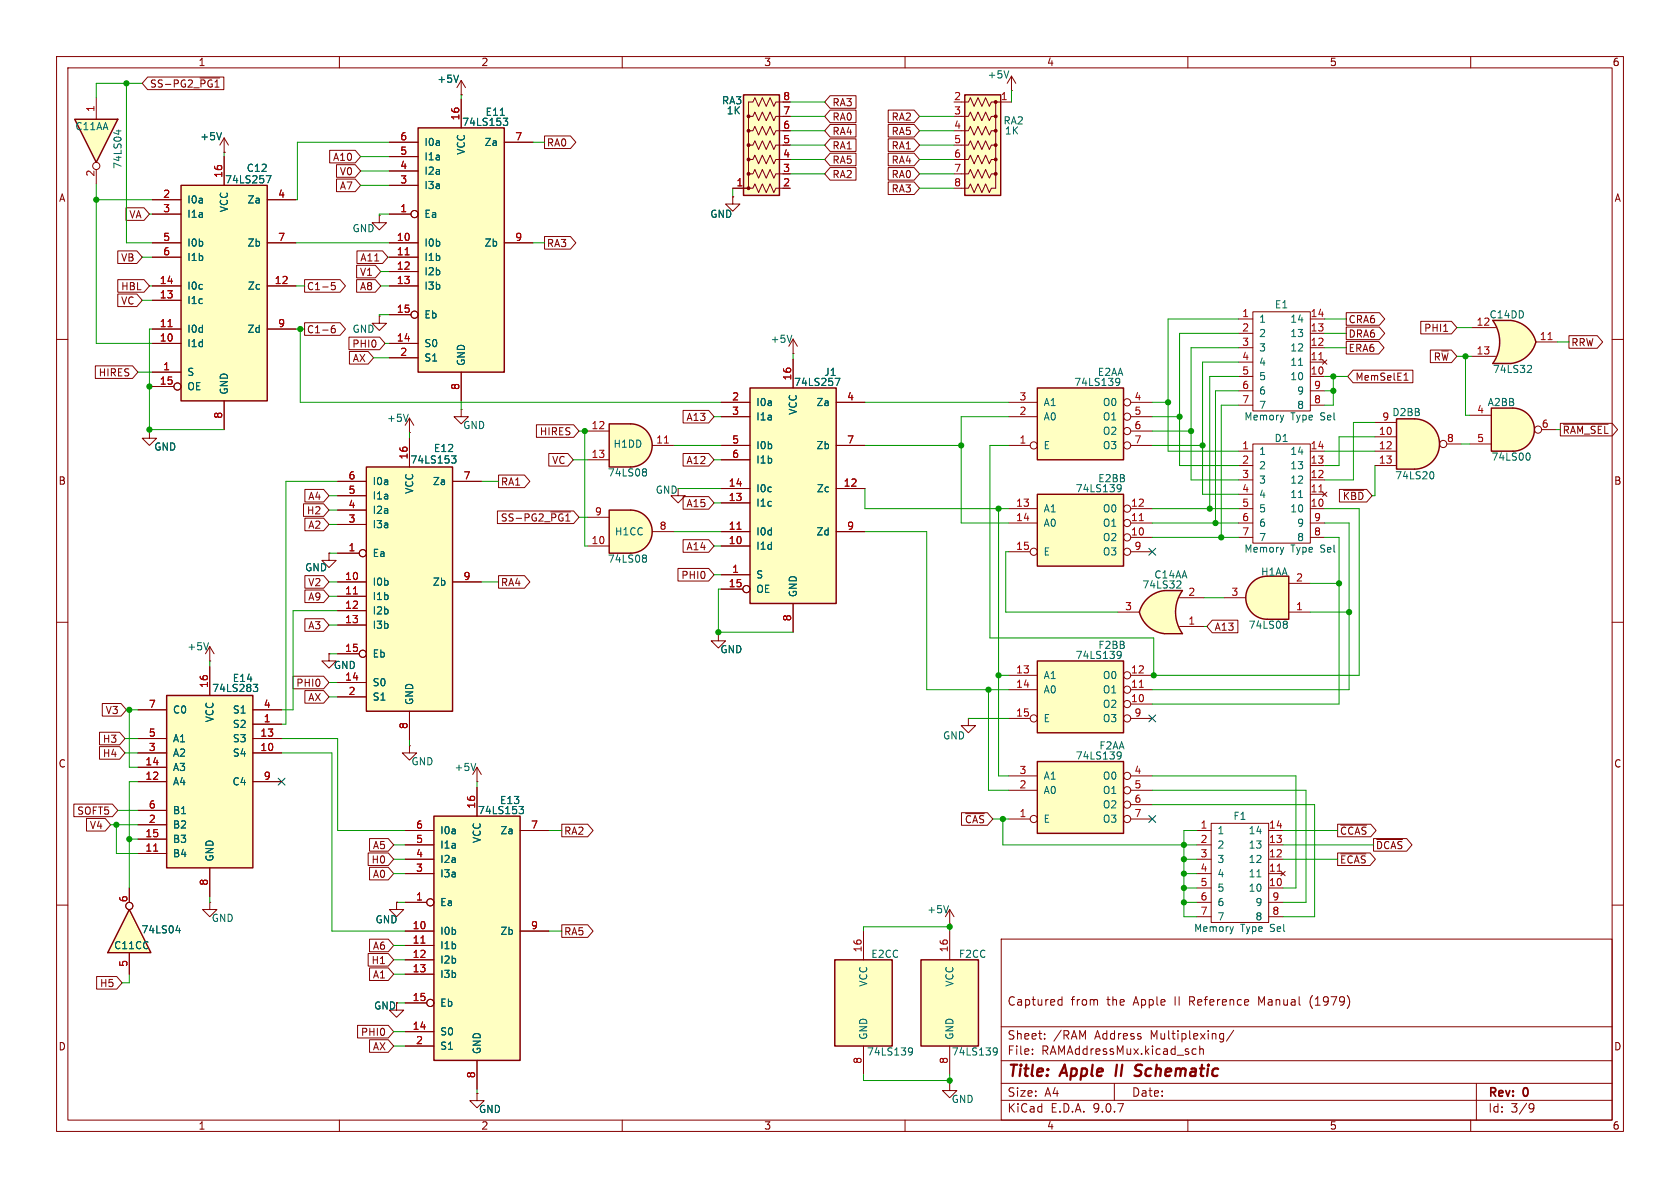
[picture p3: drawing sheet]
<svg xmlns="http://www.w3.org/2000/svg" width="297mm" height="210mm" viewBox="0 0 297 210" stroke-linecap="round" stroke-linejoin="round" font-family="sans-serif">
<defs><g id="words">
<g font-size="2.8" fill="#840000">
<text x="178" y="190.9">Title:</text>
<text x="187.7" y="190.9">Apple</text>
<text x="198.1" y="190.9">II</text>
<text x="202.3" y="190.9">Schematic</text>
</g>
<g font-size="2.1" fill="#840000">
<text x="178" y="178">Captured</text>
<text x="189.3" y="178">from</text>
<text x="195.7" y="178">the</text>
<text x="200.5" y="178">Apple</text>
<text x="207.9" y="178">II</text>
<text x="210.6" y="178">Reference</text>
<text x="223" y="178">Manual</text>
<text x="232.2" y="178">(1979)</text>
<text x="178" y="184">Sheet:</text>
<text x="186.2" y="184">/RAM</text>
<text x="193.6" y="184">Address</text>
<text x="203.5" y="184">Multiplexing/</text>
<text x="178" y="186.7">File:</text>
<text x="184.1" y="186.7">RAMAddressMux.kicad_sch</text>
<text x="178" y="196.9">KiCad</text>
<text x="178" y="194.1">Size:</text>
<text x="184.7" y="194.1">A4</text>
<text x="185.7" y="196.9">E.D.A.</text>
<text x="193.3" y="196.9">9.0.7</text>
<text x="200" y="194.1">Date:</text>
<text x="263" y="194.3">Rev:</text>
<text x="263" y="196.9">Id:</text>
<text x="267.1" y="196.9">3/9</text>
<text x="269.4" y="194.3">0</text>
</g>
<g font-size="1.8" fill="#840000">
<text x="35" y="11.9">1</text>
<text x="85" y="11.9">2</text>
<text x="135" y="11.9">3</text>
<text x="185" y="11.9">4</text>
<text x="235" y="11.9">5</text>
<text x="285" y="11.9">6</text>
<text x="26.4" y="15.7">SS-PG2_~{PG1}</text>
<text x="147.1" y="19">RA3</text>
<text x="147.1" y="21.5">RA0</text>
<text x="157.5" y="21.5">RA2</text>
<text x="58.8" y="28.6">A10</text>
<text x="96.6" y="26.1">RA0</text>
<text x="147.1" y="24.1">RA4</text>
<text x="147.1" y="26.6">RA1</text>
<text x="147.1" y="29.1">RA5</text>
<text x="157.5" y="24.1">RA5</text>
<text x="157.5" y="26.6">RA1</text>
<text x="157.5" y="29.1">RA4</text>
<text x="10.3" y="35.9">A</text>
<text x="60" y="33.7">A7</text>
<text x="60" y="31.2">V0</text>
<text x="147.1" y="31.7">RA2</text>
<text x="157.5" y="34.2">RA3</text>
<text x="157.5" y="31.7">RA0</text>
<text x="285.3" y="35.9">A</text>
<text x="22.8" y="38.8">VA</text>
<text x="21.3" y="46.4">VB</text>
<text x="63.6" y="46.4">A11</text>
<text x="96.6" y="43.9">RA3</text>
<text x="21.3" y="51.5">HBL</text>
<text x="54.2" y="51.5">C1-5</text>
<text x="63.5" y="51.5">A8</text>
<text x="63.5" y="49">V1</text>
<text x="21.3" y="54">VC</text>
<text x="54.2" y="59.1">C1-6</text>
<text x="238.3" y="59.9">DRA6</text>
<text x="238.3" y="57.3">CRA6</text>
<text x="251.7" y="58.9">PHI1</text>
<text x="62.2" y="61.7">PHI0</text>
<text x="62.3" y="64.2">AX</text>
<text x="238.3" y="62.4">ERA6</text>
<text x="253.4" y="63.9">R~{W}</text>
<text x="277.7" y="61.4">RRW</text>
<text x="17.3" y="66.7">HIRES</text>
<text x="239.5" y="67.5">MemSelE1</text>
<text x="95.3" y="77.2">HIRES</text>
<text x="121.3" y="74.6">A13</text>
<text x="276.2" y="76.9">~{RAM_SEL}</text>
<text x="97.5" y="82.2">VC</text>
<text x="121.3" y="82.2">A12</text>
<text x="10.3" y="85.9">B</text>
<text x="54.4" y="88.6">A4</text>
<text x="88.5" y="86">RA1</text>
<text x="121.3" y="89.9">A15</text>
<text x="285.3" y="85.9">B</text>
<text x="54.2" y="91.1">H2</text>
<text x="54.4" y="93.7">A2</text>
<text x="88.4" y="92.4">SS-PG2_~{PG1}</text>
<text x="121.3" y="97.5">A14</text>
<text x="54.4" y="106.4">A9</text>
<text x="54.4" y="103.8">V2</text>
<text x="88.5" y="103.8">RA4</text>
<text x="120.3" y="102.6">PHI0</text>
<text x="54.4" y="111.4">A3</text>
<text x="214.6" y="111.7">A13</text>
<text x="52.3" y="121.6">PHI0</text>
<text x="54.4" y="124.1">AX</text>
<text x="18.1" y="131.5">H3</text>
<text x="18.6" y="126.4">V3</text>
<text x="10.3" y="135.9">C</text>
<text x="18.1" y="134.1">H4</text>
<text x="285.3" y="135.9">C</text>
<text x="13.5" y="144.2">SOFT5</text>
<text x="15.8" y="146.8">V4</text>
<text x="99.6" y="147.8">RA2</text>
<text x="170.5" y="145.7">~{CAS}</text>
<text x="236.8" y="147.8">~{CCAS}</text>
<text x="65.6" y="152.8">H0</text>
<text x="65.8" y="150.3">A5</text>
<text x="65.8" y="155.4">A0</text>
<text x="236.8" y="152.8">~{ECAS}</text>
<text x="243.1" y="150.3">~{DCAS}</text>
<text x="99.6" y="165.5">RA5</text>
<text x="65.6" y="170.6">H1</text>
<text x="65.8" y="173.2">A1</text>
<text x="65.8" y="168.1">A6</text>
<text x="17.6" y="174.7">H5</text>
<text x="66" y="178.7">GND</text>
<text x="10.3" y="185.9">D</text>
<text x="63.7" y="183.3">PHI0</text>
<text x="65.8" y="185.9">AX</text>
<text x="285.3" y="185.9">D</text>
<text x="35" y="199.9">1</text>
<text x="85" y="199.9">2</text>
<text x="135" y="199.9">3</text>
<text x="185" y="199.9">4</text>
<text x="235" y="199.9">5</text>
<text x="285" y="199.9">6</text>
</g>
<g font-size="1.8" fill="#006464">
<text x="77.2" y="14.8">+5V</text>
<text x="174.5" y="14.1">+5V</text>
<text x="13.2" y="23.2">C11AA</text>
<text x="81.6" y="22.5">74LS153</text>
<text x="85.7" y="20.7">E11</text>
<text x="127.5" y="18.6">RA3</text>
<text x="128.4" y="20.4">1K</text>
<text x="177.3" y="22.2">RA2</text>
<text x="177.6" y="24">1K</text>
<text x="21.7" y="30" transform="rotate(-90 21.7 30)">74LS04</text>
<text x="35.3" y="25">+5V</text>
<text x="74.9" y="26">I0a</text>
<text x="74.9" y="28.5">I1a</text>
<text x="82.4" y="27.5" transform="rotate(-90 82.4 27.5)">VCC</text>
<text x="85.6" y="26">Za</text>
<text x="39.7" y="32.6">74LS257</text>
<text x="43.5" y="30.6">C12</text>
<text x="74.9" y="31.1">I2a</text>
<text x="74.9" y="33.6">I3a</text>
<text x="33" y="36.2">I0a</text>
<text x="33" y="38.7">I1a</text>
<text x="40.5" y="37.6" transform="rotate(-90 40.5 37.6)">VCC</text>
<text x="43.7" y="36.2">Za</text>
<text x="62.2" y="41.2">GND</text>
<text x="74.9" y="38.7">Ea</text>
<text x="125.5" y="38.7">GND</text>
<text x="33" y="43.8">I0b</text>
<text x="33" y="46.3">I1b</text>
<text x="43.7" y="43.8">Zb</text>
<text x="74.9" y="43.8">I0b</text>
<text x="74.9" y="46.3">I1b</text>
<text x="85.6" y="43.8">Zb</text>
<text x="33" y="51.4">I0c</text>
<text x="33" y="53.9">I1c</text>
<text x="43.7" y="51.4">Zc</text>
<text x="74.9" y="48.9">I2b</text>
<text x="74.9" y="51.4">I3b</text>
<text x="33" y="59">I0d</text>
<text x="43.7" y="59">Zd</text>
<text x="62.2" y="59">GND</text>
<text x="74.9" y="56.5">Eb</text>
<text x="222.5" y="57.3">1</text>
<text x="222.5" y="59.8">2</text>
<text x="225.3" y="54.7">E1</text>
<text x="228" y="57.3">14</text>
<text x="228" y="59.8">13</text>
<text x="263.2" y="56.5">C14DD</text>
<text x="33" y="61.6">I1d</text>
<text x="74.9" y="61.6">S0</text>
<text x="74.9" y="64.1">S1</text>
<text x="82.4" y="64.8" transform="rotate(-90 82.4 64.8)">GND</text>
<text x="136.1" y="60.8">+5V</text>
<text x="222.5" y="62.3">3</text>
<text x="222.5" y="64.9">4</text>
<text x="228" y="62.3">12</text>
<text x="228" y="64.9">11</text>
<text x="33" y="66.6">S</text>
<text x="33" y="69.2">OE</text>
<text x="40.5" y="69.9" transform="rotate(-90 40.5 69.9)">GND</text>
<text x="133.6" y="72">I0a</text>
<text x="140.3" y="68.4">74LS257</text>
<text x="144.3" y="72">Za</text>
<text x="145.6" y="66.6">J1</text>
<text x="184.4" y="72">A1</text>
<text x="189.8" y="68.4">74LS139</text>
<text x="194" y="66.6">E2AA</text>
<text x="194.9" y="72">O0</text>
<text x="222.5" y="67.4">5</text>
<text x="222.5" y="70">6</text>
<text x="228" y="67.4">10</text>
<text x="229.2" y="70">9</text>
<text x="262.9" y="72">A2BB</text>
<text x="263.8" y="66.1">74LS32</text>
<text x="68.3" y="74.8">+5V</text>
<text x="81.8" y="76">GND</text>
<text x="133.6" y="74.5">I1a</text>
<text x="141.1" y="73.4" transform="rotate(-90 141.1 73.4)">VCC</text>
<text x="184.4" y="74.5">A0</text>
<text x="194.9" y="74.5">O1</text>
<text x="194.9" y="77.1">O2</text>
<text x="219.9" y="74.5">Memory</text>
<text x="222.5" y="72.5">7</text>
<text x="228.2" y="74.5">Type</text>
<text x="229.2" y="72.5">8</text>
<text x="233.5" y="74.5">Sel</text>
<text x="246.1" y="73.8">D2BB</text>
<text x="27.2" y="79.9">GND</text>
<text x="72.5" y="82.1">74LS153</text>
<text x="76.6" y="80.1">E12</text>
<text x="108.4" y="79.3">H1DD</text>
<text x="133.6" y="79.6">I0b</text>
<text x="133.6" y="82.1">I1b</text>
<text x="144.3" y="79.6">Zb</text>
<text x="184.4" y="79.6">E</text>
<text x="194.9" y="79.6">O3</text>
<text x="222.5" y="80.6">1</text>
<text x="222.5" y="83.2">2</text>
<text x="225.2" y="78.3">D1</text>
<text x="228" y="80.6">14</text>
<text x="228" y="83.2">13</text>
<text x="263.6" y="81.6">74LS00</text>
<text x="65.8" y="86">I0a</text>
<text x="65.8" y="88.5">I1a</text>
<text x="73.3" y="87.4" transform="rotate(-90 73.3 87.4)">VCC</text>
<text x="76.4" y="86">Za</text>
<text x="107.4" y="84.4">74LS08</text>
<text x="115.8" y="87.5">GND</text>
<text x="133.6" y="87.2">I0c</text>
<text x="133.6" y="89.8">I1c</text>
<text x="144.3" y="87.2">Zc</text>
<text x="190.1" y="87.2">74LS139</text>
<text x="194" y="85.4">E2BB</text>
<text x="222.5" y="85.7">3</text>
<text x="222.5" y="88.2">4</text>
<text x="228" y="85.7">12</text>
<text x="228" y="88.2">11</text>
<text x="246.6" y="84.9">74LS20</text>
<text x="65.8" y="91">I2a</text>
<text x="65.8" y="93.6">I3a</text>
<text x="108.6" y="94.8">H1CC</text>
<text x="133.6" y="94.8">I0d</text>
<text x="144.3" y="94.8">Zd</text>
<text x="184.4" y="90.8">A1</text>
<text x="184.4" y="93.3">A0</text>
<text x="194.9" y="90.8">O0</text>
<text x="194.9" y="93.3">O1</text>
<text x="194.9" y="95.9">O2</text>
<text x="222.5" y="90.8">5</text>
<text x="222.5" y="93.3">6</text>
<text x="222.5" y="95.9">7</text>
<text x="228" y="90.8">10</text>
<text x="229.2" y="93.3">9</text>
<text x="229.2" y="95.9">8</text>
<text x="53.8" y="101.2">GND</text>
<text x="65.8" y="98.7">Ea</text>
<text x="107.4" y="99.7">74LS08</text>
<text x="133.6" y="97.4">I1d</text>
<text x="184.4" y="98.4">E</text>
<text x="194.9" y="98.4">O3</text>
<text x="219.9" y="97.9">Memory</text>
<text x="222.8" y="102">H1AA</text>
<text x="228.2" y="97.9">Type</text>
<text x="233.5" y="97.9">Sel</text>
<text x="65.8" y="103.7">I0b</text>
<text x="65.8" y="106.3">I1b</text>
<text x="76.4" y="103.7">Zb</text>
<text x="133.6" y="102.5">S</text>
<text x="133.6" y="105">OE</text>
<text x="141.1" y="105.7" transform="rotate(-90 141.1 105.7)">GND</text>
<text x="201.8" y="104.2">74LS32</text>
<text x="204" y="102.5">C14AA</text>
<text x="65.8" y="108.8">I2b</text>
<text x="65.8" y="111.4">I3b</text>
<text x="220.6" y="111.4">74LS08</text>
<text x="33" y="115.2">+5V</text>
<text x="58.9" y="118.5">GND</text>
<text x="65.8" y="116.4">Eb</text>
<text x="127.2" y="115.7">GND</text>
<text x="190.1" y="116.7">74LS139</text>
<text x="194.1" y="114.9">F2BB</text>
<text x="37.4" y="122.5">74LS283</text>
<text x="41" y="120.8">E14</text>
<text x="65.8" y="121.5">S0</text>
<text x="65.8" y="124.1">S1</text>
<text x="73.3" y="124.7" transform="rotate(-90 73.3 124.7)">GND</text>
<text x="184.4" y="120.2">A1</text>
<text x="184.4" y="122.8">A0</text>
<text x="194.9" y="120.2">O0</text>
<text x="194.9" y="122.8">O1</text>
<text x="194.9" y="125.3">O2</text>
<text x="30.5" y="126.3">C0</text>
<text x="30.5" y="131.4">A1</text>
<text x="37.9" y="127.8" transform="rotate(-90 37.9 127.8)">VCC</text>
<text x="41.1" y="126.3">S1</text>
<text x="41.1" y="128.9">S2</text>
<text x="41.1" y="131.4">S3</text>
<text x="166.6" y="130.9">GND</text>
<text x="184.4" y="127.9">E</text>
<text x="194.9" y="127.9">O3</text>
<text x="30.5" y="134">A2</text>
<text x="30.5" y="136.5">A3</text>
<text x="41.1" y="134">S4</text>
<text x="72.6" y="135.5">GND</text>
<text x="80.3" y="136.5">+5V</text>
<text x="190.1" y="134.5">74LS139</text>
<text x="194.3" y="132.7">F2AA</text>
<text x="30.5" y="139">A4</text>
<text x="41" y="139">C4</text>
<text x="88.3" y="142.3">E13</text>
<text x="184.4" y="138">A1</text>
<text x="184.4" y="140.6">A0</text>
<text x="194.9" y="138">O0</text>
<text x="194.9" y="140.6">O1</text>
<text x="194.9" y="143.1">O2</text>
<text x="30.5" y="144.1">B1</text>
<text x="30.5" y="146.7">B2</text>
<text x="30.5" y="149.2">B3</text>
<text x="77.7" y="147.7">I0a</text>
<text x="84.4" y="144.1">74LS153</text>
<text x="85.2" y="149.1" transform="rotate(-90 85.2 149.1)">VCC</text>
<text x="88.4" y="147.7">Za</text>
<text x="184.4" y="145.6">E</text>
<text x="194.9" y="145.6">O3</text>
<text x="215.1" y="147.7">1</text>
<text x="218" y="145.1">F1</text>
<text x="220.6" y="147.7">14</text>
<text x="30.5" y="151.7">B4</text>
<text x="37.9" y="152.4" transform="rotate(-90 37.9 152.4)">GND</text>
<text x="77.7" y="150.2">I1a</text>
<text x="77.7" y="152.8">I2a</text>
<text x="77.7" y="155.3">I3a</text>
<text x="215.1" y="150.2">2</text>
<text x="215.1" y="152.8">3</text>
<text x="215.1" y="155.3">4</text>
<text x="220.6" y="150.2">13</text>
<text x="220.6" y="152.8">12</text>
<text x="220.6" y="155.3">11</text>
<text x="77.7" y="160.4">Ea</text>
<text x="163.8" y="161.6">+5V</text>
<text x="215.1" y="157.8">5</text>
<text x="215.1" y="160.4">6</text>
<text x="220.6" y="157.8">10</text>
<text x="221.9" y="160.4">9</text>
<text x="20.1" y="168">C11CC</text>
<text x="24.9" y="165.2">74LS04</text>
<text x="37.3" y="163.2">GND</text>
<text x="66.3" y="163.4">GND</text>
<text x="77.7" y="165.5">I0b</text>
<text x="77.7" y="168">I1b</text>
<text x="88.4" y="165.5">Zb</text>
<text x="211" y="164.9">Memory</text>
<text x="215.1" y="162.9">7</text>
<text x="219.3" y="164.9">Type</text>
<text x="221.9" y="162.9">8</text>
<text x="224.6" y="164.9">Sel</text>
<text x="77.7" y="170.5">I2b</text>
<text x="77.7" y="173.1">I3b</text>
<text x="153.9" y="169.5">E2CC</text>
<text x="169.4" y="169.5">F2CC</text>
<text x="77.7" y="178.2">Eb</text>
<text x="153.5" y="174.5" transform="rotate(-90 153.5 174.5)">VCC</text>
<text x="168.8" y="174.5" transform="rotate(-90 168.8 174.5)">VCC</text>
<text x="77.7" y="183.2">S0</text>
<text x="77.7" y="185.8">S1</text>
<text x="153.5" y="183.9" transform="rotate(-90 153.5 183.9)">GND</text>
<text x="168.8" y="183.9" transform="rotate(-90 168.8 183.9)">GND</text>
<text x="85.2" y="186.4" transform="rotate(-90 85.2 186.4)">GND</text>
<text x="153.2" y="186.8">74LS139</text>
<text x="168.2" y="186.8">74LS139</text>
<text x="84.6" y="197">GND</text>
<text x="168.1" y="195.2">GND</text>
</g>
<g font-size="1.8" fill="#a90000">
<text x="138.4" y="17.8">8</text>
<text x="168.6" y="17.8">2</text>
<text x="176.8" y="17.8">1</text>
<text x="16.8" y="19.9" transform="rotate(-90 16.8 19.9)">1</text>
<text x="81.3" y="21.4" transform="rotate(-90 81.3 21.4)">16</text>
<text x="138.4" y="22.9">6</text>
<text x="138.4" y="20.3">7</text>
<text x="168.6" y="20.3">3</text>
<text x="168.6" y="22.9">4</text>
<text x="70.7" y="24.9">6</text>
<text x="70.7" y="27.4">5</text>
<text x="70.7" y="30">4</text>
<text x="91" y="24.9">7</text>
<text x="138.4" y="27.9">4</text>
<text x="138.4" y="25.4">5</text>
<text x="168.6" y="25.4">5</text>
<text x="168.6" y="27.9">6</text>
<text x="16.8" y="31.3" transform="rotate(-90 16.8 31.3)">2</text>
<text x="28.8" y="35.1">2</text>
<text x="39.4" y="31.5" transform="rotate(-90 39.4 31.5)">16</text>
<text x="49.1" y="35.1">4</text>
<text x="70.7" y="32.5">3</text>
<text x="130.1" y="33">1</text>
<text x="138.4" y="33">2</text>
<text x="138.4" y="30.5">3</text>
<text x="168.6" y="30.5">7</text>
<text x="168.6" y="33">8</text>
<text x="28.8" y="37.6">3</text>
<text x="70.7" y="37.6">1</text>
<text x="28.8" y="42.7">5</text>
<text x="28.8" y="45.2">6</text>
<text x="49.1" y="42.7">7</text>
<text x="70.1" y="42.7">10</text>
<text x="70.1" y="45.2">11</text>
<text x="70.1" y="47.8">12</text>
<text x="91" y="42.7">9</text>
<text x="28.2" y="50.3">14</text>
<text x="28.2" y="52.8">13</text>
<text x="48.5" y="50.3">12</text>
<text x="70.1" y="50.3">13</text>
<text x="28.2" y="57.9">11</text>
<text x="49.1" y="57.9">9</text>
<text x="70.1" y="55.4">15</text>
<text x="219.5" y="56.1">1</text>
<text x="219.5" y="58.7">2</text>
<text x="231.6" y="56.1">14</text>
<text x="231.6" y="58.7">13</text>
<text x="260.9" y="57.7">12</text>
<text x="28.2" y="60.5">10</text>
<text x="28.8" y="65.5">1</text>
<text x="70.1" y="60.5">14</text>
<text x="70.7" y="63">2</text>
<text x="219.5" y="61.2">3</text>
<text x="219.5" y="63.8">4</text>
<text x="231.6" y="61.2">12</text>
<text x="231.6" y="63.8">11</text>
<text x="260.9" y="62.7">13</text>
<text x="272.1" y="60.2">11</text>
<text x="28.2" y="68.1">15</text>
<text x="81.3" y="69" transform="rotate(-90 81.3 69)">8</text>
<text x="129.3" y="70.9">2</text>
<text x="140" y="67.4" transform="rotate(-90 140 67.4)">16</text>
<text x="149.7" y="70.9">4</text>
<text x="180.1" y="70.9">3</text>
<text x="200.5" y="70.9">4</text>
<text x="219.5" y="66.3">5</text>
<text x="219.5" y="68.8">6</text>
<text x="219.5" y="71.4">7</text>
<text x="231.6" y="66.3">10</text>
<text x="232.2" y="68.8">9</text>
<text x="232.2" y="71.4">8</text>
<text x="39.4" y="74.1" transform="rotate(-90 39.4 74.1)">8</text>
<text x="104.5" y="75.9">12</text>
<text x="129.3" y="73.4">3</text>
<text x="180.1" y="73.4">2</text>
<text x="200.5" y="73.4">5</text>
<text x="200.5" y="75.9">6</text>
<text x="243.7" y="77">10</text>
<text x="244.3" y="74.4">9</text>
<text x="261" y="73.2">4</text>
<text x="272.5" y="75.7">6</text>
<text x="72.1" y="81.3" transform="rotate(-90 72.1 81.3)">16</text>
<text x="104.5" y="81">13</text>
<text x="115.9" y="78.5">11</text>
<text x="129.3" y="78.5">5</text>
<text x="129.3" y="81">6</text>
<text x="149.7" y="78.5">7</text>
<text x="180.1" y="78.5">1</text>
<text x="200.5" y="78.5">7</text>
<text x="219.5" y="79.5">1</text>
<text x="219.5" y="82">2</text>
<text x="231.6" y="79.5">14</text>
<text x="231.6" y="82">13</text>
<text x="243.7" y="79.5">12</text>
<text x="243.7" y="82">13</text>
<text x="255.7" y="78.2">8</text>
<text x="261" y="78.2">5</text>
<text x="61.5" y="84.8">6</text>
<text x="61.5" y="87.4">5</text>
<text x="61.5" y="89.9">4</text>
<text x="81.8" y="84.8">7</text>
<text x="128.7" y="86.1">14</text>
<text x="128.7" y="88.6">13</text>
<text x="149.1" y="86.1">12</text>
<text x="179.5" y="89.7">13</text>
<text x="199.9" y="89.7">12</text>
<text x="219.5" y="84.6">3</text>
<text x="219.5" y="87.1">4</text>
<text x="219.5" y="89.7">5</text>
<text x="231.6" y="84.6">12</text>
<text x="231.6" y="87.1">11</text>
<text x="231.6" y="89.7">10</text>
<text x="61.5" y="92.5">3</text>
<text x="105.1" y="91.2">9</text>
<text x="116.5" y="93.7">8</text>
<text x="128.7" y="93.7">11</text>
<text x="149.7" y="93.7">9</text>
<text x="179.5" y="92.2">14</text>
<text x="199.9" y="92.2">11</text>
<text x="199.9" y="94.7">10</text>
<text x="219.5" y="92.2">6</text>
<text x="219.5" y="94.7">7</text>
<text x="232.2" y="92.2">9</text>
<text x="232.2" y="94.7">8</text>
<text x="61.5" y="97.5">1</text>
<text x="104.5" y="96.3">10</text>
<text x="128.7" y="96.3">10</text>
<text x="129.3" y="101.3">1</text>
<text x="179.5" y="97.3">15</text>
<text x="200.5" y="97.3">9</text>
<text x="60.9" y="102.6">10</text>
<text x="60.9" y="105.2">11</text>
<text x="60.9" y="107.7">12</text>
<text x="81.8" y="102.6">9</text>
<text x="128.7" y="103.9">15</text>
<text x="198.8" y="108">3</text>
<text x="210" y="105.4">2</text>
<text x="217.6" y="105.4">3</text>
<text x="229" y="108">1</text>
<text x="229" y="102.9">2</text>
<text x="60.9" y="110.2">13</text>
<text x="140" y="109.9" transform="rotate(-90 140 109.9)">8</text>
<text x="210" y="110.5">1</text>
<text x="60.9" y="115.3">15</text>
<text x="179.5" y="119.1">13</text>
<text x="199.9" y="119.1">12</text>
<text x="26.2" y="125.2">7</text>
<text x="36.8" y="121.7" transform="rotate(-90 36.8 121.7)">16</text>
<text x="46.5" y="125.2">4</text>
<text x="60.9" y="120.4">14</text>
<text x="61.5" y="122.9">2</text>
<text x="179.5" y="121.7">14</text>
<text x="199.9" y="121.7">11</text>
<text x="199.9" y="124.2">10</text>
<text x="26.2" y="130.3">5</text>
<text x="45.9" y="130.3">13</text>
<text x="46.5" y="127.8">1</text>
<text x="72.1" y="129" transform="rotate(-90 72.1 129)">8</text>
<text x="179.5" y="126.7">15</text>
<text x="200.5" y="126.7">9</text>
<text x="25.6" y="135.4">14</text>
<text x="25.6" y="137.9">12</text>
<text x="26.2" y="132.8">3</text>
<text x="45.9" y="132.8">10</text>
<text x="46.5" y="137.9">9</text>
<text x="180.1" y="136.9">3</text>
<text x="200.5" y="136.9">4</text>
<text x="26.2" y="143">6</text>
<text x="84.1" y="143" transform="rotate(-90 84.1 143)">16</text>
<text x="180.1" y="139.4">2</text>
<text x="200.5" y="139.4">5</text>
<text x="200.5" y="142">6</text>
<text x="25.6" y="148.1">15</text>
<text x="26.2" y="145.5">2</text>
<text x="73.5" y="146.6">6</text>
<text x="73.5" y="149.1">5</text>
<text x="93.8" y="146.6">7</text>
<text x="180.1" y="144.5">1</text>
<text x="200.5" y="144.5">7</text>
<text x="212.1" y="146.6">1</text>
<text x="212.1" y="149.1">2</text>
<text x="224.2" y="146.6">14</text>
<text x="224.2" y="149.1">13</text>
<text x="25.6" y="150.6">11</text>
<text x="73.5" y="151.6">4</text>
<text x="73.5" y="154.2">3</text>
<text x="212.1" y="151.6">3</text>
<text x="212.1" y="154.2">4</text>
<text x="224.2" y="151.6">12</text>
<text x="224.2" y="154.2">11</text>
<text x="22.6" y="159.6" transform="rotate(-90 22.6 159.6)">6</text>
<text x="36.8" y="156.7" transform="rotate(-90 36.8 156.7)">8</text>
<text x="73.5" y="159.3">1</text>
<text x="212.1" y="156.7">5</text>
<text x="212.1" y="159.3">6</text>
<text x="212.1" y="161.8">7</text>
<text x="224.2" y="156.7">10</text>
<text x="224.8" y="159.3">9</text>
<text x="224.8" y="161.8">8</text>
<text x="72.9" y="164.3">10</text>
<text x="72.9" y="166.9">11</text>
<text x="93.8" y="164.3">9</text>
<text x="22.6" y="171" transform="rotate(-90 22.6 171)">5</text>
<text x="72.9" y="169.4">12</text>
<text x="72.9" y="172">13</text>
<text x="152.4" y="168.4" transform="rotate(-90 152.4 168.4)">16</text>
<text x="167.6" y="168.4" transform="rotate(-90 167.6 168.4)">16</text>
<text x="72.9" y="177">15</text>
<text x="72.9" y="182.1">14</text>
<text x="73.5" y="184.7">2</text>
<text x="84.1" y="190.7" transform="rotate(-90 84.1 190.7)">8</text>
<text x="152.4" y="188.2" transform="rotate(-90 152.4 188.2)">8</text>
<text x="167.6" y="188.2" transform="rotate(-90 167.6 188.2)">8</text>
</g>
<text font-size="1.8" fill="#009600" x="237.3" y="88.6">~{KBD}</text>
</g></defs>
<g fill="none" stroke="#840000" stroke-width=".18">
<path d="M10 10h277v190h-277zM12 12h273v186h-273zM60 10v2M110 10v2M160 10v2M210 10v2M260 10v2M39.6 26.9h.1M39.6 24.4l-.7 1.3M39.6 24.4l.8 1.3M39.6 24.4v2.5M67.1 55.9v1.3h1.2l-1.2 1.2-1.3-1.2h1.3"/>
<path d="M67.1 55.9h.1M10 60h2M285 60h2M10 110h2M285 110h2M10 160h2M177 166h108v32h-108zM187.2 177.6h.5M187.2 176.8h.5M187.7 176.2v1.5M231.7 176.6v1M285 160h2"/>
<path d="M60 198v2M110 198v2M160 198v2M177 194.5h108M177 191.5h108M177 187.5h108M177 181.5h108M182.5 186.3v.1M182.5 185.5v.1M184.7 183.6v.1M184.7 182.8v.1M197 191.5v3"/>
<path d="M210 198v2M210.7 186.1l.3 .3 .5-.1M211.5 185.5l-.5-.1-.3 .3M212.1 185.5l.2-.1 .4 .1v.9M212.1 184.9v1.5M215.9 182.7l.4 .1M216.3 182.7v1.2l-.1 .2-.4 .1M216.3 183.6l-.4 .1M218.1 182.1l-1.3 2M260 198v2M261 191.5v6.5M270.6 195.1l.5 .1a.99 .99 0 0 1-.4 1.4h-.2"/>
<path d="M271.2 195.7l-.3 .3h-.3"/>
</g>
<path d="M197.5 188.2l-.3 2M200.8 189l.8 .4M201.6 190l-.3 .2h-.5M201.6 188.2h-.4l-.5 .4" fill="none" stroke="#840000" stroke-width=".4"/>
<path d="M39.2 23.4l-.5 1.3" fill="none" stroke="#006464" stroke-width=".18"/>
<path d="M13.2 21.1h7.6l-3.8 7.6z" fill="#ffffc2"/>
<path d="M13.2 21.1h7.6l-3.8 7.6z" fill="none" stroke="#840000" stroke-width=".25"/>
<g fill="none" stroke="#840000" stroke-width=".18">
<path d="M17 17.3v3.8M17 30v2.5"/>
<circle cx="17" cy="29.3" r=".63"/>
</g>
<path d="M20.6 23.1h.8M21 23v.8" fill="none" stroke="#006464" stroke-width=".18"/>
<path d="M32 32.8h15.2v38.1h-15.2z" fill="#ffffc2"/>
<path d="M32 32.8h15.2v38.1h-15.2z" fill="none" stroke="#840000" stroke-width=".25"/>
<g fill="none" stroke="#840000" stroke-width=".18">
<path d="M26.9 35.3h5.1M26.9 37.8h5.1M39.6 27.7v5.1M47.2 35.3h5.1M26.9 42.9h5.1M26.9 45.5h5.1M26.9 50.5h5.1M26.9 53.1h5.1M26.9 58.2h5.1M47.2 42.9h5.1M47.2 50.5h5.1M47.2 58.2h5.1"/>
<path d="M26.9 60.7h5.1M26.9 65.8h5.1M26.9 68.3h3.8M39.6 70.9v5M58.2 115.6v1.2h1.2l-1.2 1.3-1.3-1.3h1.3M58.2 115.6h.1M84.3 138.2h.1M84.3 135.6l-.7 1.3M84.3 135.6l.8 1.3M84.3 135.6v2.6"/>
<circle cx="31.4" cy="68.3" r=".63"/>
</g>
<path d="M29.7 57.7h.7" fill="none" stroke="#a90000" stroke-width=".18"/>
<path d="M47.1 31.1h.8l-.5 1.2M84.1 134.9l-.4 1.3" fill="none" stroke="#006464" stroke-width=".18"/>
<path d="M183.4 116.8h15.2v12.7h-15.2z" fill="#ffffc2"/>
<path d="M183.4 116.8h15.2v12.7h-15.2z" fill="none" stroke="#840000" stroke-width=".25"/>
<g fill="none" stroke="#840000" stroke-width=".18">
<path d="M178.3 119.4h5.1M199.9 119.4h3.8M72.4 131.8v1.3h1.3l-1.3 1.3-1.3-1.3h1.3M72.4 131.8h.1M178.3 121.9h5.1M178.3 127h3.8M199.9 121.9h3.8M199.9 127h3.8M199.9 124.5h3.8"/>
<circle cx="199.3" cy="119.4" r=".63"/>
<circle cx="182.8" cy="127" r=".63"/>
<circle cx="199.3" cy="121.9" r=".63"/>
<circle cx="199.3" cy="124.5" r=".63"/>
<circle cx="199.3" cy="127" r=".63"/>
</g>
<path d="M201.4 121.5h.7" fill="none" stroke="#a90000" stroke-width=".18"/>
<path d="M198.2 115.4a.84 .84 0 0 1-.4 1h-.2M198.2 115.7l-.2 .2h-.4" fill="none" stroke="#006464" stroke-width=".18"/>
<path d="M250.1 74a4.4 4.4 0 0 1 4.4 4.5 4.4 4.4 0 0 1-4.4 4.4z" fill="#ffffc2" stroke="#ffffc2" stroke-width=".18"/>
<path d="M246.9 74h3.2v8.9h-3.2z" fill="#ffffc2"/>
<path d="M246.9 74h3.2a4.4 4.4 0 0 1 4.4 4.5 4.4 4.4 0 0 1-4.4 4.4h-3.2z" fill="none" stroke="#840000" stroke-width=".25"/>
<g fill="none" stroke="#840000" stroke-width=".18">
<path d="M218.9 79.8h2.6M221.5 78.5h10.1v17.5h-10.1zM231.6 79.8h2.6M243.1 74.7h3.8M243.1 77.2h3.8M243.1 79.8h3.8M255.8 78.5h2.5M119.9 86.4v1.2h1.3l-1.3 1.3-1.3-1.3h1.3M218.9 82.3h2.6M218.9 84.8h2.6M218.9 87.4h2.6M218.9 89.9h2.6"/>
<path d="M218.9 92.5h2.6M218.9 95h2.6M231.6 82.3h2.6M231.6 84.8h2.6M231.6 87.4h2.6M231.6 89.9h2.6M231.6 92.5h2.6M231.6 95h2.6M233.8 87l.8 .8M234.6 87l-.8 .8M243.1 82.3h3.8"/>
<circle cx="255.1" cy="78.5" r=".63"/>
</g>
<path d="M226.9 96.8l-.3 .8M229.6 88h.7M253.2 83.4a.79 .79 0 0 1 0 1.3" fill="none" stroke="#006464" stroke-width=".18"/>
<path d="M233.2 87h.7" fill="none" stroke="#a90000" stroke-width=".18"/>
<path d="M205.9 112h3.1M205.9 104.4h3.1" fill="none" stroke="#ffffc2" stroke-width=".18"/>
<g fill="#ffffc2" stroke="#ffffc2" stroke-width=".18">
<path d="M202.7 106a5.2 5.2 0 0 1 3.1-1.6l.6 5.2-5-1.4 .5-1.1z"/>
<path d="M201.4 108.2l5-1.3-.6 5.1a5.1 5.1 0 0 1-4.4-3.8z"/>
</g>
<path d="M205.9 104.4h3.1a6.7 6.7 0 0 0 0 7.6h-3.1z" fill="#ffffc2"/>
<path d="M205.8 104.4a5.2 5.2 0 0 0-4.4 3.8 5.1 5.1 0 0 0 4.4 3.8M205.9 104.4h3.1a6.6 6.6 0 0 0 0 7.6h-3.1" fill="none" stroke="#840000" stroke-width=".25"/>
<g fill="none" stroke="#840000" stroke-width=".18">
<path d="M218.9 56.4h2.6M218.9 58.9h2.6M221.5 55.1h10.1v17.5h-10.1zM231.6 56.4h2.6M231.6 58.9h2.6M218.9 61.5h2.6M218.9 64h2.6M218.9 66.5h2.6M218.9 69.1h2.6M218.9 71.6h2.6M231.6 61.5h2.6M231.6 64h2.6"/>
<path d="M231.6 66.5h2.6M231.6 69.1h2.6M231.6 71.6h2.6M233.8 63.6l.8 .8M234.6 63.6l-.8 .8M197.6 108.2h3.8M208.5 110.7h4.4M208.5 105.7h4.4"/>
</g>
<path d="M226.9 73.4l-.3 .8M229.6 64.6h.7M208.8 103.1l-.8 .9h.8" fill="none" stroke="#006464" stroke-width=".18"/>
<path d="M233.2 63.6h.7" fill="none" stroke="#a90000" stroke-width=".18"/>
<path d="M162.8 169.7h10.2v15.2h-10.2z" fill="#ffffc2"/>
<path d="M162.8 169.7h10.2v15.2h-10.2z" fill="none" stroke="#840000" stroke-width=".25"/>
<g fill="none" stroke="#840000" stroke-width=".18">
<path d="M140.2 59.9l-.8 1.3M140.2 59.9l.8 1.3M140.2 59.9v2.6M140.2 62.5h.1M211.6 146.8h2.5M211.6 149.4h2.5M211.6 151.9h2.5M211.6 154.4h2.5M211.6 157h2.5M211.6 159.5h2.5M214.1 145.5h10.2v17.6h-10.2zM224.3 146.8h2.5"/>
<path d="M224.3 149.4h2.5M224.3 151.9h2.5M224.3 154.4h2.5M224.3 157h2.5M224.3 159.5h2.5M226.4 154.1l.8 .7M227.2 154.1l-.8 .7M167.9 163.3h.1M167.9 160.8v2.5M167.9 164.6v5.1M167.9 160.8l-.8 1.3M167.9 160.8l.8 1.3"/>
<path d="M211.6 162.1h2.5M224.3 162.1h2.5M167.9 184.9v5.1"/>
</g>
<path d="M140 59.3l-.4 1.2M222.2 155h.7M167.7 160.1l-.4 1.3M218.1 163.8l-.3 .9M175.7 185.3l.4-.1 .1 .2a.84 .84 0 0 1-.3 1.1h-.2M176.3 185.8l-.2 .2h-.4" fill="none" stroke="#006464" stroke-width=".18"/>
<path d="M225.8 154h.7" fill="none" stroke="#a90000" stroke-width=".18"/>
<path d="M64.8 82.6h15.2v43.1h-15.2z" fill="#ffffc2"/>
<path d="M64.8 82.6h15.2v43.1h-15.2z" fill="none" stroke="#840000" stroke-width=".25"/>
<g fill="none" stroke="#840000" stroke-width=".18">
<path d="M72.4 76.5h.1M72.4 73.9v2.6M72.4 77.5v5.1M72.4 73.9l-.8 1.3M72.4 73.9l.8 1.3M81.5 72.4v1.3h1.3l-1.3 1.2-1.2-1.2h1.2M81.5 72.4h.1M59.7 85.1h5.1M59.7 87.6h5.1M59.7 90.2h5.1M59.7 92.7h5.1M59.7 97.8h3.8"/>
<path d="M80 85.1h5.1M59.7 102.9h5.1M59.7 105.4h5.1M59.7 108h5.1M59.7 110.5h5.1M59.7 115.6h3.8M80 102.9h5.1M59.7 120.7h5.1M59.7 123.2h5.1M72.4 125.7v5.1"/>
<circle cx="64.1" cy="97.8" r=".63"/>
<circle cx="64.1" cy="115.6" r=".63"/>
</g>
<path d="M62.5 105h.7" fill="none" stroke="#a90000" stroke-width=".18"/>
<path d="M72.2 73.2l-.5 1.3M79.8 80.6h.8l-.4 .5 .3 .1 .1 .4-.2 .3h-.4" fill="none" stroke="#006464" stroke-width=".18"/>
<path d="M183.4 134.6h15.2v12.7h-15.2z" fill="#ffffc2"/>
<path d="M183.4 134.6h15.2v12.7h-15.2z" fill="none" stroke="#840000" stroke-width=".25"/>
<g fill="none" stroke="#840000" stroke-width=".18">
<path d="M171.2 127v1.3h1.3l-1.3 1.2-1.3-1.2h1.3M171.2 127h.1M178.3 137.2h5.1M178.3 139.7h5.1M199.9 137.2h3.8M199.9 139.7h3.8M178.3 144.8h3.8M199.9 144.8h3.8M199.9 142.2h3.8"/>
<circle cx="199.3" cy="137.2" r=".63"/>
<circle cx="199.3" cy="139.7" r=".63"/>
<circle cx="182.8" cy="144.8" r=".63"/>
<circle cx="199.3" cy="144.8" r=".63"/>
<circle cx="199.3" cy="142.2" r=".63"/>
</g>
<path d="M198.2 133.2a.84 .84 0 0 1-.4 1h-.2M198.2 133.5l-.2 .2-.4-.1" fill="none" stroke="#006464" stroke-width=".18"/>
<path d="M221.3 103a3.8 3.8 0 0 1 2.7-1.1v7.6a3.8 3.8 0 0 1-3.5-2.4 3.8 3.8 0 0 1 .8-4.1z" fill="#ffffc2" stroke="#ffffc2" stroke-width=".18"/>
<path d="M224 101.9h3.8v7.6h-3.8z" fill="#ffffc2"/>
<path d="M221.3 103a3.8 3.8 0 0 1 2.7-1.1h3.8v7.6h-3.8a3.8 3.8 0 0 1-3.5-2.4 3.8 3.8 0 0 1 .8-4.1z" fill="none" stroke="#840000" stroke-width=".25"/>
<path d="M216.4 105.7h3.8M227.8 108.2h3.8M227.8 103.1h3.8" fill="none" stroke="#840000" stroke-width=".18"/>
<path d="M227.1 109.8h.2l.3 .2-.3 .3M227.1 110.3h.2M227.3 110.3l.3 .3v.2l-.1 .2-.4 .1" fill="none" stroke="#006464" stroke-width=".18"/>
<path d="M111.5 90.2a3.8 3.8 0 0 1 3.8 3.8 3.8 3.8 0 0 1-3.8 3.8z" fill="#ffffc2" stroke="#ffffc2" stroke-width=".18"/>
<path d="M107.7 90.2h3.8v7.6h-3.8z" fill="#ffffc2"/>
<path d="M107.7 90.2h3.8a3.8 3.8 0 0 1 3.8 3.8 3.8 3.8 0 0 1-3.8 3.8h-3.8z" fill="none" stroke="#840000" stroke-width=".25"/>
<path d="M103.9 91.4h3.8M103.9 96.5h3.8M115.3 94h3.8" fill="none" stroke="#840000" stroke-width=".18"/>
<path d="M113.8 98.1h.3l.2 .3-.2 .3M113.8 98.7h.3M114.1 98.7l.2 .2v.2l-.1 .2-.4 .1" fill="none" stroke="#006464" stroke-width=".18"/>
<path d="M111.5 74.9a3.8 3.8 0 0 1 3.8 3.8 3.8 3.8 0 0 1-3.8 3.9z" fill="#ffffc2" stroke="#ffffc2" stroke-width=".18"/>
<path d="M107.7 74.9h3.8v7.7h-3.8z" fill="#ffffc2"/>
<path d="M107.7 74.9h3.8a3.8 3.8 0 0 1 3.8 3.8 3.8 3.8 0 0 1-3.8 3.9h-3.8z" fill="none" stroke="#840000" stroke-width=".25"/>
<path d="M67.1 38.1v1.3h1.2l-1.2 1.2-1.3-1.2h1.3M67.1 38.1h.1M103.9 76.2h3.8M115.3 78.7h3.8M103.9 81.3h3.8" fill="none" stroke="#840000" stroke-width=".18"/>
<path d="M117.5 78.3h.7" fill="none" stroke="#a90000" stroke-width=".18"/>
<path d="M113.8 82.9h.3l.2 .2-.2 .3M113.8 83.4h.3M114.1 83.4l.2 .3v.2l-.1 .2h-.4" fill="none" stroke="#006464" stroke-width=".18"/>
<path d="M263.9 56.6h3.2M263.9 64.3h3.2" fill="none" stroke="#ffffc2" stroke-width=".18"/>
<g fill="#ffffc2" stroke="#ffffc2" stroke-width=".18">
<path d="M266.5 59.1l5 1.4a5.2 5.2 0 0 1-4.4 3.8z"/>
<path d="M267.1 56.6a5.1 5.1 0 0 1 4.4 3.9l-4.9 1.3z"/>
</g>
<path d="M263.9 56.6h3.2v7.7h-3.2a6.7 6.7 0 0 0 0-7.7z" fill="#ffffc2"/>
<path d="M267.1 56.6h-3.2a6.6 6.6 0 0 1 0 7.7h3.2M267.1 56.6a5.1 5.1 0 0 1 4.4 3.9 5.2 5.2 0 0 1-4.4 3.8" fill="none" stroke="#840000" stroke-width=".25"/>
<path d="M260.1 57.9h4.3M260.1 63h4.3M271.5 60.5h3.8" fill="none" stroke="#840000" stroke-width=".18"/>
<path d="M273.7 60h.7" fill="none" stroke="#a90000" stroke-width=".18"/>
<path d="M270.2 64.6h.4l.2 .4-.8 .9h.8" fill="none" stroke="#006464" stroke-width=".18"/>
<path d="M183.4 68.6h15.2v12.7h-15.2z" fill="#ffffc2"/>
<path d="M183.4 68.6h15.2v12.7h-15.2z" fill="none" stroke="#840000" stroke-width=".25"/>
<g fill="none" stroke="#840000" stroke-width=".18">
<path d="M178.3 71.1h5.1M178.3 73.7h5.1M178.3 78.7h3.8M199.9 71.1h3.8M199.9 73.7h3.8M199.9 78.7h3.8M199.9 76.2h3.8"/>
<circle cx="182.8" cy="78.7" r=".63"/>
<circle cx="199.3" cy="71.1" r=".63"/>
<circle cx="199.3" cy="78.7" r=".63"/>
<circle cx="199.3" cy="73.7" r=".63"/>
<circle cx="199.3" cy="76.2" r=".63"/>
</g>
<path d="M198 67.1a.84 .84 0 0 1-.4 1h-.2M198 67.4l-.3 .3-.3-.1" fill="none" stroke="#006464" stroke-width=".18"/>
<path d="M183.4 87.4h15.2v12.7h-15.2z" fill="#ffffc2"/>
<path d="M183.4 87.4h15.2v12.7h-15.2z" fill="none" stroke="#840000" stroke-width=".25"/>
<g fill="none" stroke="#840000" stroke-width=".18">
<path d="M178.3 89.9h5.1M178.3 92.5h5.1M178.3 97.5h3.8M199.9 89.9h3.8M199.9 92.5h3.8M199.9 97.5h3.8M199.9 95h3.8"/>
<circle cx="182.8" cy="97.5" r=".63"/>
<circle cx="199.3" cy="92.5" r=".63"/>
<circle cx="199.3" cy="89.9" r=".63"/>
<circle cx="199.3" cy="95" r=".63"/>
<circle cx="199.3" cy="97.5" r=".63"/>
</g>
<path d="M201.4 92h.7" fill="none" stroke="#a90000" stroke-width=".18"/>
<path d="M198.2 85.9a.84 .84 0 0 1-.4 1h-.2M198.2 86.2l-.2 .3-.4-.1" fill="none" stroke="#006464" stroke-width=".18"/>
<path d="M267.5 72.1a3.8 3.8 0 0 1 3.8 3.8 3.8 3.8 0 0 1-3.8 3.9z" fill="#ffffc2" stroke="#ffffc2" stroke-width=".18"/>
<path d="M263.7 72.1h3.8v7.7h-3.8z" fill="#ffffc2"/>
<path d="M263.7 72.1h3.8a3.8 3.8 0 0 1 3.8 3.8 3.8 3.8 0 0 1-3.8 3.9h-3.8z" fill="none" stroke="#840000" stroke-width=".25"/>
<g fill="none" stroke="#840000" stroke-width=".18">
<path d="M259.8 73.4h3.9M259.8 78.5h3.9M272.5 75.9h2.6"/>
<circle cx="271.9" cy="75.9" r=".63"/>
</g>
<path d="M270.2 80.1a.79 .79 0 0 1 0 1.3" fill="none" stroke="#006464" stroke-width=".18"/>
<path d="M76.7 144.3h15.2v43.2h-15.2z" fill="#ffffc2"/>
<path d="M76.7 144.3h15.2v43.2h-15.2z" fill="none" stroke="#840000" stroke-width=".25"/>
<g fill="none" stroke="#840000" stroke-width=".18">
<path d="M84.3 139.2v5.1M71.6 146.8h5.1M71.6 149.4h5.1M71.6 151.9h5.1M71.6 154.4h5.1M71.6 159.5h3.8M91.9 146.8h5.1M71.6 164.6h5.1M71.6 167.1h5.1M71.6 169.7h5.1M71.6 172.2h5.1M71.6 177.3h3.8"/>
<path d="M91.9 164.6h5.1M71.6 182.4h5.1M71.6 184.9h5.1M84.3 187.5v5"/>
<circle cx="76.1" cy="159.5" r=".63"/>
<circle cx="76.1" cy="177.3" r=".63"/>
</g>
<path d="M74.4 166.7h.7" fill="none" stroke="#a90000" stroke-width=".18"/>
<path d="M91.8 142.6h.7l-.4 .4 .4 .2v.4l-.2 .2h-.4" fill="none" stroke="#006464" stroke-width=".18"/>
<path d="M147.6 169.7h10.1v15.2h-10.1z" fill="#ffffc2"/>
<path d="M147.6 169.7h10.1v15.2h-10.1z" fill="none" stroke="#840000" stroke-width=".25"/>
<path d="M127 112v1.3h1.3l-1.3 1.3-1.3-1.3h1.3M127 112h.1M70.1 159.5v1.3h1.3l-1.3 1.3-1.3-1.3h1.3M70.1 159.5h.1M70.1 177.3v1.3h1.3l-1.3 1.2-1.3-1.2h1.3M152.7 164.6v5.1M84.3 193.3v1.3h1.3l-1.3 1.2-1.2-1.2h1.2M84.3 193.3h.1M152.7 184.9v5.1M167.9 191.5v1.3h1.3l-1.3 1.3-1.3-1.3h1.3M167.9 191.5h.1" fill="none" stroke="#840000" stroke-width=".18"/>
<path d="M160.7 185.3l.4-.1 .2 .2a.84 .84 0 0 1-.3 1.1h-.3M161.3 185.8l-.2 .2h-.4" fill="none" stroke="#006464" stroke-width=".18"/>
<path d="M132.6 68.6h15.2v38.1h-15.2z" fill="#ffffc2"/>
<path d="M132.6 68.6h15.2v38.1h-15.2z" fill="none" stroke="#840000" stroke-width=".25"/>
<g fill="none" stroke="#840000" stroke-width=".18">
<path d="M26.4 76.2v1.3h1.3l-1.3 1.2-1.3-1.2h1.3M26.4 76.2h.1M127.5 71.1h5.1M127.5 73.7h5.1M127.5 78.7h5.1M140.2 63.5v5.1M147.8 71.1h5.1M147.8 78.7h5.1M127.5 81.3h5.1M127.5 86.4h5.1M127.5 88.9h5.1M127.5 94h5.1"/>
<path d="M127.5 96.5h5.1M147.8 86.4h5.1M147.8 94h5.1M127.5 101.6h5.1M127.5 104.1h3.8M140.2 106.7v5.1"/>
<circle cx="132" cy="104.1" r=".63"/>
</g>
<path d="M130.3 93.6h.7" fill="none" stroke="#a90000" stroke-width=".18"/>
<path d="M147.6 66.9h.9l-.6 1.2" fill="none" stroke="#006464" stroke-width=".18"/>
<path d="M22.9 160.8l3.8 7.6h-7.7z" fill="#ffffc2"/>
<path d="M22.9 160.8l3.8 7.6h-7.7z" fill="none" stroke="#840000" stroke-width=".25"/>
<g fill="none" stroke="#840000" stroke-width=".18">
<path d="M22.9 157v2.5M37.1 159.5v1.3h1.3l-1.3 1.3-1.3-1.3h1.3M37.1 159.5h.1M22.9 168.4v3.8"/>
<circle cx="22.9" cy="160.1" r=".63"/>
</g>
<path d="M31.1 164.5h.8M31.7 164.1v.8" fill="none" stroke="#006464" stroke-width=".18"/>
<path d="M29.5 122.9h15.2v30.5h-15.2z" fill="#ffffc2"/>
<path d="M29.5 122.9h15.2v30.5h-15.2z" fill="none" stroke="#840000" stroke-width=".25"/>
<g fill="none" stroke="#840000" stroke-width=".18">
<path d="M37.1 117.9v5M24.4 125.5h5.1M24.4 130.6h5.1M24.4 133.1h5.1M24.4 135.6h5.1M24.4 138.2h5.1M44.7 125.5h5.1M44.7 130.6h5.1M44.7 133.1h5.1M44.7 138.2h5.1M44.7 128h5.1M24.4 143.3h5.1"/>
<path d="M24.4 145.8h5.1M24.4 148.3h5.1M24.4 150.9h5.1M37.1 153.4v5.1"/>
</g>
<path d="M27.2 150.5h.7" fill="none" stroke="#a90000" stroke-width=".18"/>
<path d="M44.8 121h.8l-.5 .5 .4 .1 .1 .4-.3 .2h-.3" fill="none" stroke="#006464" stroke-width=".18"/>
<path d="M131.4 16.8h6.4v17.7h-6.4z" fill="#ffffc2"/>
<path d="M131.4 16.8h6.4v17.7h-6.4z" fill="none" stroke="#840000" stroke-width=".25"/>
<g fill="#840000" stroke="#840000" stroke-width=".18">
<circle cx="132.3" cy="33.3" r=".25"/>
<circle cx="132.3" cy="30.7" r=".25"/>
<circle cx="132.3" cy="28.2" r=".25"/>
<circle cx="132.3" cy="25.7" r=".25"/>
<circle cx="132.3" cy="23.1" r=".25"/>
<circle cx="132.3" cy="20.6" r=".25"/>
</g>
<path d="M81.5 16.8h.1M81.5 14.2l-.7 1.3M81.5 14.2l.8 1.3M81.5 14.2v2.6M138.4 18h-1.2l-.4 .8-.7-1.5-.6 1.5-.7-1.5-.7 1.5-.6-1.5-.4 .7h-.8v15.3h.8l.4-.8 .6 1.5 .7-1.5 .7 1.5 .6-1.5 .7 1.5 .4-.7h1.2M129.5 33.3h2.6M132.3 30.7h.8l.4-.7 .6 1.5 .7-1.5 .7 1.5 .6-1.5 .7 1.5 .4-.8h1.2M132.3 28.2h.8l.4-.8 .6 1.6 .7-1.6 .7 1.6 .6-1.6 .7 1.6 .4-.8h1.2M132.3 25.7h.8l.4-.8 .6 1.5 .7-1.5 .7 1.5 .6-1.5 .7 1.5 .4-.7h1.2M132.3 23.1h.8l.4-.7 .6 1.5 .7-1.5 .7 1.5 .6-1.5 .7 1.5 .4-.8h1.2M132.3 20.6h.8l.4-.8 .6 1.5 .7-1.5 .7 1.5 .6-1.5 .7 1.5 .4-.7h1.2" fill="none" stroke="#840000" stroke-width=".18"/>
<path d="M81.1 13.3l-.5 1.2" fill="none" stroke="#006464" stroke-width=".18"/>
<path d="M73.9 22.6h15.3v43.2h-15.3z" fill="#ffffc2"/>
<path d="M73.9 22.6h15.3v43.2h-15.3z" fill="none" stroke="#840000" stroke-width=".25"/>
<g fill="none" stroke="#840000" stroke-width=".18">
<path d="M81.5 17.5v5.1M68.8 25.1h5.1M68.8 27.7h5.1M68.8 30.2h5.1M68.8 32.8h5.1M68.8 37.8h3.8M89.2 25.1h5M68.8 42.9h5.1M68.8 45.5h5.1M68.8 48h5.1M68.8 50.5h5.1M68.8 55.6h3.8"/>
<path d="M89.2 42.9h5M68.8 60.7h5.1M68.8 63.2h5.1M81.5 65.8v5.1"/>
<circle cx="73.3" cy="37.8" r=".63"/>
<circle cx="73.3" cy="55.6" r=".63"/>
</g>
<path d="M71.6 45h.7" fill="none" stroke="#a90000" stroke-width=".18"/>
<path d="M88.4 20.4h.8M89 20.9h.8l-.5 .5 .4 .1 .1 .4-.3 .3h-.4" fill="none" stroke="#006464" stroke-width=".18"/>
<path d="M170.6 16.8h6.3v17.7h-6.3z" fill="#ffffc2"/>
<path d="M170.6 16.8h6.3v17.7h-6.3z" fill="none" stroke="#840000" stroke-width=".25"/>
<g fill="#840000" stroke="#840000" stroke-width=".18">
<circle cx="176" cy="18" r=".25"/>
<circle cx="176" cy="20.6" r=".25"/>
<circle cx="176" cy="23.1" r=".25"/>
<circle cx="176" cy="25.7" r=".25"/>
<circle cx="176" cy="28.2" r=".25"/>
<circle cx="176" cy="30.7" r=".25"/>
</g>
<g fill="none" stroke="#840000" stroke-width=".18">
<path d="M26.1 13.6h13.5v2.2h-13.5l-1-1.1zM35.4 13.8h3.4M81.5 16.8h.1M81.5 17.5v5.1M146.7 16.9h4.6v2.2h-4.6l-.9-1.1zM146.7 19.5h4.6v2.2h-4.6l-.9-1.1zM157 19.5h4.6l1 1.1-1 1.1h-4.6zM169.9 18h1.3l.4-.7 .6 1.5 .7-1.5 .7 1.5 .6-1.5 .7 1.5 .4-.8h.7v15.3h-.7l-.4 .7-.7-1.5-.6 1.5-.7-1.5-.7 1.5-.6-1.5-.4 .8h-1.3M176.3 18h2.5M178.8 16h.1M178.8 13.5l-.7 1.2M178.8 13.5l.8 1.2"/>
<path d="M178.8 13.5v2.5M22.3 36.7h3.2l.9 1.1-.9 1.2h-3.2zM26.9 35.3h5.1M26.9 37.8h5.1M39.6 26.9h.1M39.6 27.7v5.1M47.2 35.3h5.1M58.3 26.6h4.5l1 1.1-1 1.1h-4.5zM59.5 31.7h3.3l1 1.1-1 1.1h-3.3zM59.5 29.1h3.3l1 1.1-1 1.1h-3.3zM68.8 37.8h3.8M68.8 25.1h5.1"/>
<path d="M68.8 27.7h5.1M68.8 30.2h5.1M68.8 32.8h5.1M89.2 25.1h5M96.3 24h4.6l.9 1.1-.9 1.2h-4.6zM129.5 34.8v1.3h1.3l-1.3 1.2-1.2-1.2h1.2M129.5 34.8h.1M129.5 33.3h2.6M146.7 22h4.6v2.2h-4.6l-.9-1.1zM146.7 29.6h4.6v2.2h-4.6l-.9-1.1zM146.7 24.5h4.6v2.3h-4.6l-.9-1.1zM146.7 27.1h4.6v2.2h-4.6l-.9-1.1z"/>
<path d="M157 32.2h4.6l1 1.1-1 1.1h-4.6zM157 29.6h4.6l1 1.1-1 1.1h-4.6zM157 22h4.6l1 1.1-1 1.1h-4.6zM157 24.5h4.6l1 1.2-1 1.1h-4.6zM157 27.1h4.6l1 1.1-1 1.1h-4.6zM169.9 20.6h1.3l.4-.8 .6 1.5 .7-1.5 .7 1.5 .6-1.5 .7 1.5 .4-.7h.7M169.9 23.1h1.3l.4-.7 .6 1.5 .7-1.5 .7 1.5 .6-1.5 .7 1.5 .4-.8h.7M169.9 25.7h1.3l.4-.8 .6 1.5 .7-1.5 .7 1.5 .6-1.5 .7 1.5 .4-.7h.7M169.9 28.2h1.3l.4-.8 .6 1.6 .7-1.6 .7 1.6 .6-1.6 .7 1.6 .4-.8h.7M169.9 30.7h1.3l.4-.7 .6 1.5 .7-1.5 .7 1.5 .6-1.5 .7 1.5 .4-.8h.7M20.8 44.4h3.4l.9 1.1-.9 1.1h-3.4zM20.8 49.4h4.7l.9 1.1-.9 1.2h-4.7z"/>
<path d="M20.8 52h3.4l.9 1.1-.9 1.1h-3.4zM26.9 42.9h5.1M26.9 45.5h5.1M26.9 50.5h5.1M26.9 53.1h5.1M26.9 58.2h5.1M47.2 42.9h5.1M47.2 50.5h5.1M47.2 58.2h5.1M53.8 57.1h6.3l1 1.1-1 1.1h-6.3zM53.8 49.4h6.3l1 1.1-1 1.2h-6.3zM59.2 57.6h-.4a.86 .86 0 0 0 0 1.2l.4-.1 .1-.4-.3-.2h-.3l-.1 .2"/>
<path d="M59.2 49.9h-.6v.7l.1-.2 .5 .1 .1 .2-.1 .4-.2 .1-.4-.1M61.7 59.6h5.4l1 1.1-1 1.1h-5.4zM63 49.4h3.4l.9 1.1-.9 1.2h-3.4zM63 46.9h3.4l.9 1.1-.9 1.1h-3.4zM63.1 44.4h4.5l1 1.1-1 1.1h-4.5zM68.8 42.9h5.1M68.8 45.5h5.1M68.8 50.5h5.1M68.8 48h5.1M68.8 55.6h3.8M89.2 42.9h5M96.3 41.8h4.6l.9 1.1-.9 1.1h-4.6z"/>
<path d="M238 57.8h5.9l.9 1.1-.9 1.1h-5.9zM238 55.3h5.9l.9 1.1-.9 1.1h-5.9zM251.2 56.8h5.4l1 1.1-1 1.1h-5.4zM255.2 58.6h.7M277.4 59.3h5l.9 1.2-.9 1.1h-5zM16.9 64.7h6.5l1 1.1-1 1.1h-6.5zM26.4 76.2h.1M26.9 60.7h5.1M26.9 65.8h5.1M26.9 68.3h3.8M39.6 70.9v5M61.8 62.1h3.3l.9 1.1-.9 1.2h-3.3z"/>
<path d="M68.8 60.7h5.1M68.8 63.2h5.1M72.4 77.5v5.1M81.5 65.8v5.1M94.8 75.1h6.6l1 1.1-1 1.1h-6.6zM120.8 72.5h4.5l.9 1.2-.9 1.1h-4.5zM127.5 71.1h5.1M127.5 73.7h5.1M127.5 78.7h5.1M140.2 63.5v5.1M147.8 71.1h5.1M147.8 78.7h5.1"/>
<path d="M238 60.4h5.7l1 1.1-1 1.1h-5.7zM239.2 65.4h10.6v2.3h-10.6l-.9-1.2zM248.2 67.2h.7M248.3 66.3l.3-.4v1.3M252.9 61.9h3.7l1 1.1-1 1.1h-3.7zM254.9 62h1.2M275.8 74.8h9.2l1 1.1-1 1.2h-9.2zM276.4 75h7.9M53.7 89.1h3.5l1 1.1-1 1.1h-3.5zM53.9 91.6h3.3l1 1.1-1 1.1h-3.3zM53.9 86.5h3.3l1 1.1-1 1.1h-3.3zM58.2 97.8v1.3h1.2l-1.2 1.2-1.3-1.2h1.3"/>
<path d="M58.2 97.8h.1M59.7 85.1h5.1M59.7 87.6h5.1M59.7 90.2h5.1M59.7 92.7h5.1M59.7 97.8h3.8M80 85.1h5.1M87.9 90.3h13.5l1 1.1-1 1.2h-13.5zM88.1 84h4.6l1 1.1-1 1.1h-4.6zM97 80.2h3.4l.9 1.1-.9 1.1h-3.4zM97.4 90.5h3.5M120.8 87.8h4.5l.9 1.1-.9 1.1h-4.5z"/>
<path d="M120.8 95.4h4.5l.9 1.1-.9 1.1h-4.5zM120.8 80.2h4.5l.9 1.1-.9 1.1h-4.5zM127.5 81.3h5.1M127.5 86.4h5.1M127.5 88.9h5.1M127.5 94h5.1M127.5 96.5h5.1M147.8 86.4h5.1M147.8 94h5.1M236.8 86.5h4.8l1 1.1-1 1.1h-4.8zM237.5 86.7h3.6M37.1 116.8h.1"/>
<path d="M37.1 114.3l-.8 1.3M37.1 114.3l.7 1.3M37.1 114.3v2.5M37.1 117.9v5M51.8 119.5h5.4l1 1.2-1 1.1h-5.4zM53.9 104.3h3.3l1 1.1-1 1.1h-3.3zM53.9 101.8h3.3l1 1.1-1 1.1h-3.3zM53.9 109.4h3.3l1 1.1-1 1.1h-3.3zM58.2 115.6h.1M59.7 102.9h5.1M59.7 105.4h5.1M59.7 108h5.1"/>
<path d="M59.7 110.5h5.1M59.7 115.6h3.8M80 102.9h5.1M88.1 101.8h4.6l1 1.1-1 1.1h-4.6zM119.9 100.5h5.4l.9 1.1-.9 1.1h-5.4zM127 112h.1M127.5 101.6h5.1M127.5 104.1h3.8M140.2 106.7v5.1M214.3 109.6h4.5v2.3h-4.5l-.9-1.2zM17.6 132h3.5l1 1.1-1 1.1h-3.5zM17.6 129.4h3.5l1 1.2-1 1.1h-3.5z"/>
<path d="M18.1 124.4h3.3l1 1.1-1 1.1h-3.3zM24.4 125.5h5.1M24.4 130.6h5.1M24.4 133.1h5.1M24.4 135.6h5.1M24.4 138.2h5.1M44.7 125.5h5.1M44.7 130.6h5.1M44.7 133.1h5.1M44.7 138.2h5.1M44.7 128h5.1M53.9 122.1h3.3l1 1.1-1 1.1h-3.3z"/>
<path d="M59.7 120.7h5.1M59.7 123.2h5.1M72.4 125.7v5.1M84.3 139.2v5.1M13.1 142.1h6.8l.9 1.2-.9 1.1h-6.8zM15.3 144.7h3.3l1 1.1-1 1.1h-3.3zM22.9 157v2.5M24.4 143.3h5.1M24.4 145.8h5.1M24.4 148.3h5.1M24.4 150.9h5.1M37.1 153.4v5.1"/>
<path d="M65.1 150.8h3.5l1 1.1-1 1.1h-3.5zM65.3 148.2h3.3l1 1.2-1 1.1h-3.3zM65.3 153.3h3.3l1 1.1-1 1.1h-3.3zM70.1 159.5h.1M71.6 146.8h5.1M71.6 149.4h5.1M71.6 151.9h5.1M71.6 154.4h5.1M71.6 159.5h3.8M91.9 146.8h5.1M99.3 145.7h4.6l1 1.1-1 1.1h-4.6zM170 143.7h4.6l.9 1.1-.9 1.1h-4.6z"/>
<path d="M170.7 143.8h3.3M236.5 150.8h5.7l1 1.1-1 1.1h-5.7zM236.5 145.7h5.8l1 1.1-1 1.1h-5.8zM237 150.9h4.5M237 145.9h4.6M242.8 148.2h5.9l.9 1.2-.9 1.1h-5.9zM243.4 148.4h4.6M17.1 172.6h3.5l1 1.1-1 1.1h-3.5zM22.9 168.4v3.8M65.1 168.6h3.5l1 1.1-1 1.1h-3.5zM65.3 171.1h3.3l1 1.1-1 1.1h-3.3zM65.3 166h3.3l1 1.1-1 1.1h-3.3z"/>
<path d="M71.6 164.6h5.1M71.6 167.1h5.1M71.6 169.7h5.1M71.6 172.2h5.1M71.6 177.3h3.8M91.9 164.6h5.1M99.3 163.5h4.6l1 1.1-1 1.1h-4.6zM63.2 181.3h5.4l1 1.1-1 1.1h-5.4zM65.3 183.8h3.3l1 1.1-1 1.1h-3.3zM71.6 182.4h5.1M71.6 184.9h5.1M84.3 193.3h.1"/>
<path d="M84.3 187.5v5"/>
<circle cx="73.3" cy="37.8" r=".63"/>
<circle cx="73.3" cy="55.6" r=".63"/>
<circle cx="31.4" cy="68.3" r=".63"/>
<circle cx="64.1" cy="97.8" r=".63"/>
<circle cx="64.1" cy="115.6" r=".63"/>
<circle cx="132" cy="104.1" r=".63"/>
<circle cx="76.1" cy="159.5" r=".63"/>
<circle cx="22.9" cy="160.1" r=".63"/>
<circle cx="76.1" cy="177.3" r=".63"/>
</g>
<g fill="none" stroke="#006464" stroke-width=".18">
<path d="M81.1 13.3l-.5 1.2M178.3 12.5l-.4 1.3M39.2 23.4l-.5 1.3M47.1 31.1h.8l-.5 1.2M88.4 20.4h.8M89 20.9h.8l-.5 .5 .4 .1 .1 .4-.3 .3h-.4M147.6 66.9h.9l-.6 1.2M79.8 80.6h.8l-.4 .5 .3 .1 .1 .4-.2 .3h-.4M36.9 113.6l-.5 1.3M44.8 121h.8l-.5 .5 .4 .1 .1 .4-.3 .2h-.3M91.8 142.6h.7l-.4 .4 .4 .2v.4l-.2 .2h-.4M31.1 164.5h.8"/>
<path d="M31.7 164.1v.8"/>
</g>
<g fill="none" stroke="#009600" stroke-width=".18">
<path d="M22.4 14.7v28.2h4.5M25.1 14.7h-8.1v2.6M81.5 16.8v.7M139.7 18h6.1M178.8 16v2M17 35.3h9.9M17 32.5v28.2h9.9M26.4 37.8h.5M39.6 26.9v.8M63.8 32.8h5M63.8 27.7h5M63.8 30.2h5"/>
<path d="M68.8 25.1h-16.2v10.2h-.3M68.8 37.8h-1.7v.3M94.2 25.1h2.1M129.5 33.3v1.5M139.7 23.1h6.1M139.7 25.7h6.1M139.7 20.6h6.1M139.7 28.2h6.1M139.7 30.7h6.1M162.6 23.1h6.1M162.6 25.7h6.1M162.6 20.6h6.1"/>
<path d="M162.6 28.2h6.1M162.6 30.7h6.1M162.6 33.3h6.1M25.1 45.5h1.8M25.1 53.1h1.8M26.4 50.5h.5M26.9 58.2h-.5v18M52.3 42.9h16.5M52.3 50.5h1.5M52.3 58.2h1.5M53.1 58.2v12.9h74.4M67.3 48h1.5"/>
<path d="M67.3 50.5h1.5M68.6 45.5h.2M68.8 55.6h-1.7v.3M94.2 42.9h2.1M218.9 58.9h-10.4v23.4h10.4M218.9 56.4h-12.4v23.4h12.4M234.2 58.9h3.8M234.2 56.4h3.8M257.6 57.9h2.5M24.4 65.8h2.5M26.4 75.9h13.2M26.4 68.3h.5"/>
<path d="M66 63.2h2.8M68.1 60.7h.7M72.4 76.5v1M81.5 70.9v1.5M102.4 76.2h1.5M103.4 76.2v20.3h.5M119.1 78.7h8.4M126.2 73.7h1.3M140.2 62.5v1M152.9 71.1h25.4M152.9 78.7h17M178.3 73.7h-8.4v18.8h8.4"/>
<path d="M178.3 78.7h-3.3v34.1h29v6.6M203.7 71.1h2.8M203.7 76.2h6.9M203.7 78.7h8.9M203.7 73.7h4.8M218.9 69.1h-4v23.4M218.9 61.5h-8.3v23.3h8.3M218.9 64h-6.3v23.4h6.3M218.9 71.6h-3v23.4M218.9 66.5h-5v23.4M234.2 69.1h1.5M234.2 61.5h3.8"/>
<path d="M234.2 66.5h4.1M234.2 79.8h8.9M235.7 66.5v5.1h-1.5M243.1 74.7h-3.8v10.1h-5.1M243.1 77.2h-6.4v5.1h-2.5M257.6 63h2.5M258.3 78.5h1.5M259.1 63v10.4h.7M275.1 75.9h.7M275.3 60.5h2.1M58.2 92.7h1.5M58.2 90.2h1.5"/>
<path d="M58.2 97.8h1.5M58.2 87.6h1.5M59.7 85.1h-9.2v42.9h-.7M85.1 85.1h3M101.3 81.3h2.6M102.4 91.4h1.5M119.1 94h8.4M119.9 86.4h7.6M126.2 88.9h1.3M126.2 81.3h1.3M126.2 96.5h1.3M152.9 86.4v3.5h25.4"/>
<path d="M152.9 94h10.9v27.9h14.5M176.5 89.9v47.3h1.8M178.3 97.5h-.5v10.7h19.8M203.7 89.9h15.2M203.7 95h15.2M203.7 92.5h15.2M234.2 89.9h6.1v29.5h-36.6M234.2 95h2.5v29.5h-33M234.2 92.5h4.3v29.4h-34.8M243.1 82.3v5.3M37.1 116.8v1.1M58.2 102.9h1.5"/>
<path d="M58.2 105.4h1.5M58.2 110.5h1.5M58.2 115.6h1.5M59.7 108h-7.9v17.5h-2M85.1 102.9h3M126.2 101.6h1.3M127 111.8h13.2M127.5 104.1h-.5v7.9M176.5 119.4h1.8M212.9 105.7h3.5M212.9 110.7h.5M231.6 108.2h6.9"/>
<path d="M231.6 103.1h5.1M22.1 130.6h2.3M22.1 133.1h2.3M22.4 125.5h2M22.9 125.5v10.1h1.5M24.4 138.2h-1.5v18.8M49.8 130.6h9.9v16.2h11.9M49.8 133.1h8.9v31.5h12.9M58.2 123.2h1.5M58.2 120.7h1.5M72.4 130.8v1M84.3 138.2v1"/>
<path d="M171.2 127h7.1M174.8 121.9v17.8h3.5M203.7 137.2h25.4v19.8h-2.3M203.7 139.7h27.2v19.8h-4.1M19.6 145.8h4.8M20.6 145.8v5.1h3.8M20.8 143.3h3.6M22.9 148.3h1.5M37.1 158.5v1M69.6 149.4h2M69.6 151.9h2M69.6 154.4h2"/>
<path d="M70.1 159.5h1.5M97 146.8h2.3M175.5 144.8h2.8M177.3 144.8v4.6h34.3M203.7 142.2h28.7v19.9h-5.6M209.3 151.9h2.3M209.3 154.4h2.3M209.3 159.5h2.3M209.3 157h2.3M211.6 146.8h-2.3v15.3h2.3M226.8 146.8h9.7M226.8 149.4h16"/>
<path d="M226.8 151.9h9.7M22.9 172.2v1.5h-1.3M69.6 167.1h2M69.6 169.7h2M69.6 172.2h2M70.1 177.3h1.5M97 164.6h2.3M167.9 163.3v1.3M167.9 163.8h-15.2v.8M69.6 182.4h2M69.6 184.9h2M84.3 192.5v.8"/>
<path d="M152.7 190v1h15.2M167.9 190v1.5"/>
</g>
<path d="M203.1 96.9l1.2 1.2M204.3 96.9l-1.2 1.2M49.2 137.6l1.2 1.2M50.4 137.6l-1.2 1.2M203.1 126.4l1.2 1.2M204.3 126.4l-1.2 1.2M203.1 144.2l1.2 1.2M204.3 144.2l-1.2 1.2" fill="none" stroke="#000084" stroke-width=".18"/>
<path d="M29.7 57.7h.7M71.6 45h.7M130.3 93.6h.7M62.5 105h.7M27.2 150.5h.7M74.4 166.7h.7" fill="none" stroke="#a90000" stroke-width=".18"/>
<g fill="#009600" stroke="#009600" stroke-width=".18">
<circle cx="204" cy="119.4" r=".46"/>
<circle cx="214.9" cy="92.5" r=".46"/>
<circle cx="215.9" cy="95" r=".46"/>
<circle cx="209.3" cy="154.4" r=".46"/>
<circle cx="209.3" cy="157" r=".46"/>
<circle cx="209.3" cy="151.9" r=".46"/>
<circle cx="235.7" cy="69.1" r=".46"/>
<circle cx="235.7" cy="66.5" r=".46"/>
<circle cx="208.5" cy="73.7" r=".46"/>
<circle cx="206.5" cy="71.1" r=".46"/>
<circle cx="259.1" cy="63" r=".46"/>
<circle cx="210.6" cy="76.2" r=".46"/>
<circle cx="212.6" cy="78.7" r=".46"/>
<circle cx="236.7" cy="103.1" r=".46"/>
<circle cx="213.9" cy="89.9" r=".46"/>
<circle cx="238.5" cy="108.2" r=".46"/>
<circle cx="177.3" cy="144.8" r=".46"/>
<circle cx="209.3" cy="159.5" r=".46"/>
<circle cx="167.9" cy="163.8" r=".46"/>
<circle cx="209.3" cy="149.4" r=".46"/>
<circle cx="167.9" cy="191" r=".46"/>
<circle cx="17" cy="35.3" r=".46"/>
<circle cx="22.4" cy="14.7" r=".46"/>
<circle cx="103.4" cy="76.2" r=".46"/>
<circle cx="127" cy="111.8" r=".46"/>
<circle cx="176.5" cy="89.9" r=".46"/>
<circle cx="169.9" cy="78.7" r=".46"/>
<circle cx="176.5" cy="119.4" r=".46"/>
<circle cx="174.8" cy="121.9" r=".46"/>
<circle cx="22.9" cy="148.3" r=".46"/>
<circle cx="20.6" cy="145.8" r=".46"/>
<circle cx="53.1" cy="58.2" r=".46"/>
<circle cx="22.9" cy="125.5" r=".46"/>
<circle cx="26.4" cy="68.3" r=".46"/>
<circle cx="26.4" cy="75.9" r=".46"/>
</g>
<use href="#words"/>
</svg>
